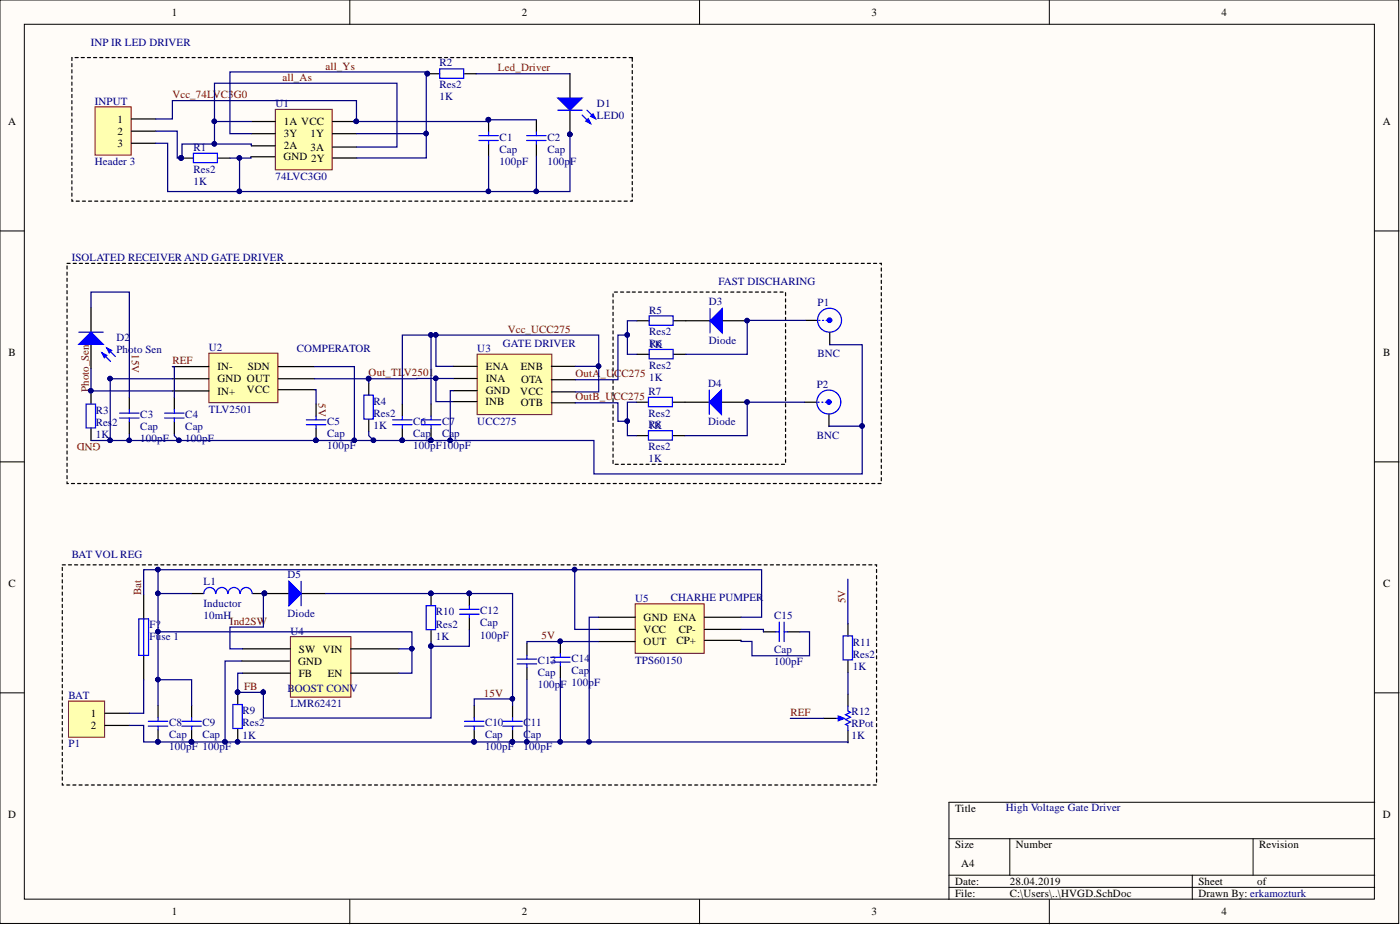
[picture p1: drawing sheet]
<svg xmlns="http://www.w3.org/2000/svg" width="292mm" height="193mm" viewBox="0 0 292 193" stroke-linecap="round" stroke-linejoin="round" font-family="sans-serif">
<defs><g id="words">
<g font-size="2.3">
<text x="35.9" y="3.3">1</text>
<text x="108.9" y="3.3">2</text>
<text x="181.8" y="3.3">3</text>
<text x="254.9" y="3.3">4</text>
<text x="1.7" y="26.1">A</text>
<text x="24.5" y="25.6">1</text>
<text x="24.5" y="28.1">2</text>
<text x="59.2" y="26.1">1A VCC</text>
<text x="59.2" y="28.6">3Y</text>
<text x="64.8" y="28.6">1Y</text>
<text x="288.5" y="26.1">A</text>
<text x="24.5" y="30.7">3</text>
<text x="59.1" y="33.5">GND 2Y</text>
<text x="59.2" y="31.2">2A</text>
<text x="64.8" y="31.4">3A</text>
<text x="1.8" y="74.3">B</text>
<text x="45.4" y="77.3">IN-</text>
<text x="51.7" y="77.3">SDN</text>
<text x="101.4" y="77.2">ENA</text>
<text x="108.6" y="77.2">ENB</text>
<text x="288.6" y="74.3">B</text>
<text x="45.4" y="79.8">GND OUT</text>
<text x="45.4" y="82.3">IN+</text>
<text x="51.5" y="82.1">VCC</text>
<text x="101.4" y="79.7">INA</text>
<text x="101.4" y="82.2">GND</text>
<text x="108.6" y="82.5">VCC</text>
<text x="108.7" y="80">OTA</text>
<text x="101.3" y="84.5">INB</text>
<text x="108.6" y="84.8">OTB</text>
<text x="1.8" y="122.5">C</text>
<text x="288.6" y="122.5">C</text>
<text x="134.3" y="129.6">GND ENA</text>
<text x="62.4" y="136.2">SW VIN</text>
<text x="134.3" y="132.1">VCC</text>
<text x="134.3" y="134.7">OUT</text>
<text x="141.1" y="134.4">CP+</text>
<text x="141.6" y="132.1">CP-</text>
<text x="62.2" y="138.7">GND</text>
<text x="62.4" y="141.2">FB</text>
<text x="68.4" y="141.2">EN</text>
<text x="19" y="149.5">1</text>
<text x="19" y="152.1">2</text>
<text x="1.7" y="170.7">D</text>
<text x="199.3" y="169.4">Title</text>
<text x="288.5" y="170.7">D</text>
<text x="199.3" y="177">Size</text>
<text x="212" y="177">Number</text>
<text x="262.7" y="177">Revision</text>
<text x="199.3" y="184.6">Date:</text>
<text x="200.5" y="180.8">A4</text>
<text x="210.7" y="184.6">28.04.2019</text>
<text x="250" y="184.6">Sheet</text>
<text x="262.3" y="184.6">of</text>
<text x="35.9" y="190.9">1</text>
<text x="108.9" y="190.9">2</text>
<text x="181.8" y="190.9">3</text>
<text x="199.3" y="187.1">File:</text>
<text x="210.7" y="187.1">C:\Users\..\HVGD.SchDoc</text>
<text x="250" y="187.1">Drawn By: erkamozturk</text>
<text x="254.9" y="190.9">4</text>
</g>
<g font-size="2.3" fill="#000080">
<text x="19" y="9.5">INP IR LED DRIVER</text>
<text x="91.7" y="13.9">R2</text>
<text x="19.8" y="21.8">INPUT</text>
<text x="57.5" y="22.3">U1</text>
<text x="91.7" y="21">1K</text>
<text x="91.7" y="18.4">Res2</text>
<text x="124.5" y="22.2">D1</text>
<text x="104.2" y="29.3">C1</text>
<text x="114.2" y="29.3">C2</text>
<text x="124.5" y="24.8">LED0</text>
<text x="19.8" y="34.5">Header 3</text>
<text x="40.4" y="31.4">R1</text>
<text x="104.2" y="34.4">100pF</text>
<text x="104.2" y="31.9">Cap</text>
<text x="114.2" y="34.4">100p</text>
<text x="114.2" y="31.9">Cap</text>
<text x="119" y="34.4">F</text>
<text x="40.4" y="38.5">1K</text>
<text x="40.4" y="36">Res2</text>
<text x="57.5" y="37.5">74LVC3G0</text>
<text x="15" y="54.4">ISOLATED RECEIVER AND GATE DRIVER</text>
<text x="149.9" y="59.4">FAST DISCHARING</text>
<text x="135.5" y="65.4">R5</text>
<text x="147.9" y="63.6">D3</text>
<text x="170.6" y="63.8">P1</text>
<text x="24.3" y="71.1">D2</text>
<text x="135.5" y="70">Res2</text>
<text x="147.9" y="71.8">Diode</text>
<text x="24.3" y="73.6">Photo Sen</text>
<text x="43.6" y="73.2">U2</text>
<text x="61.9" y="73.5">COMPERATOR</text>
<text x="99.6" y="73.4">U3</text>
<text x="104.9" y="72.4">GATE DRIVER</text>
<text x="135.5" y="72.4">R6</text>
<text x="135.5" y="77">Res2</text>
<text x="135.5" y="72.5">1K</text>
<text x="170.6" y="74.5">BNC</text>
<text x="135.3" y="82.4">R7</text>
<text x="135.5" y="79.5">1K</text>
<text x="147.7" y="80.6">D4</text>
<text x="170.4" y="80.9">P2</text>
<text x="20" y="86.3">R3</text>
<text x="20" y="88.8">Res</text>
<text x="23.4" y="88.8">2</text>
<text x="29.3" y="87.2">C3</text>
<text x="29.3" y="89.8">Cap</text>
<text x="38.7" y="87.2">C4</text>
<text x="38.7" y="89.8">Cap</text>
<text x="43.6" y="86.1">TLV2501</text>
<text x="68.3" y="88.6">C5</text>
<text x="77.9" y="89.5">1K</text>
<text x="77.9" y="84.4">R4</text>
<text x="77.9" y="87">Res2</text>
<text x="86.2" y="88.6">C6</text>
<text x="92.2" y="88.6">C7</text>
<text x="99.6" y="88.6">UCC275</text>
<text x="135.3" y="89.3">R8</text>
<text x="135.3" y="89.5">1K</text>
<text x="135.3" y="87">Res2</text>
<text x="147.7" y="88.8">Diode</text>
<text x="20" y="91.4">1K</text>
<text x="29.3" y="92.3">100pF</text>
<text x="38.7" y="92.3">100pF</text>
<text x="68.3" y="93.7">100pF</text>
<text x="68.3" y="91.1">Cap</text>
<text x="86.2" y="93.7">100pF100pF</text>
<text x="86.2" y="91.1">Cap</text>
<text x="92.2" y="91.1">Cap</text>
<text x="135.3" y="93.9">Res2</text>
<text x="170.4" y="91.5">BNC</text>
<text x="135.3" y="96.4">1K</text>
<text x="15" y="116.4">BAT VOL REG</text>
<text x="42.5" y="122.1">L1</text>
<text x="60" y="120.5">D5</text>
<text x="132.5" y="125.5">U5</text>
<text x="139.9" y="125.4">CHARHE PUMPER</text>
<text x="31.2" y="130.9">F?</text>
<text x="42.5" y="129.2">10mH</text>
<text x="42.5" y="126.6">Inductor</text>
<text x="60" y="128.6">Diode</text>
<text x="91" y="128.4">R10</text>
<text x="91" y="130.9">Res2</text>
<text x="100.2" y="128.1">C12</text>
<text x="100.2" y="130.7">Cap</text>
<text x="161.5" y="129.1">C15</text>
<text x="31.2" y="133.5">Fu</text>
<text x="33.7" y="133.5">se 1</text>
<text x="60.6" y="132.4">U4</text>
<text x="91" y="133.5">1K</text>
<text x="100.2" y="133.2">100pF</text>
<text x="161.5" y="136.2">Cap</text>
<text x="177.9" y="134.7">R11</text>
<text x="177.9" y="137.3">Res2</text>
<text x="112.2" y="143.6">100p</text>
<text x="112.2" y="138.5">C13</text>
<text x="112.2" y="141.1">Cap</text>
<text x="116.9" y="143.6">F 100pF</text>
<text x="119.2" y="138.1">C14</text>
<text x="119.2" y="140.7">Cap</text>
<text x="132.5" y="138.5">TPS60150</text>
<text x="161.5" y="138.7">100pF</text>
<text x="177.9" y="139.8">1K</text>
<text x="14.3" y="145.7">BAT</text>
<text x="50.6" y="149">R9</text>
<text x="60" y="144.3">BOOST CONV</text>
<text x="60.6" y="147.6">LMR62421</text>
<text x="177.7" y="149.1">R12</text>
<text x="14.3" y="155.9">P1</text>
<text x="35.3" y="151.5">C8</text>
<text x="35.3" y="154">Cap</text>
<text x="42.2" y="151.5">C9</text>
<text x="42.2" y="154">Cap</text>
<text x="50.6" y="154.1">1K</text>
<text x="50.6" y="151.6">Res2</text>
<text x="101.2" y="151.5">C10</text>
<text x="101.2" y="154">Cap</text>
<text x="109.2" y="151.5">C11</text>
<text x="109.2" y="154">Cap</text>
<text x="177.7" y="154.2">1K</text>
<text x="177.7" y="151.6">RPot</text>
<text x="35.3" y="156.5">100pF 100pF</text>
<text x="101.2" y="156.5">100pF</text>
<text x="109.2" y="156.5">100pF</text>
<text x="209.8" y="169.2">High Voltage Gate Driver</text>
</g>
<g font-size="2.3" fill="#800000">
<text x="59" y="16.9">all_As</text>
<text x="67.9" y="14.5">all_Ys</text>
<text x="103.9" y="14.9">Led_Driver</text>
<text x="36" y="20.5">Vcc_74LVC3G0</text>
<text x="105.9" y="69.4">Vcc_UCC275</text>
<text x="27.5" y="73.9" transform="rotate(90 27.5 73.9)">15V</text>
<text x="36" y="76">REF</text>
<text x="18.5" y="81.7" transform="rotate(-90 18.5 81.7)">Photo_Sen</text>
<text x="76.9" y="78.5">Out_TL</text>
<text x="84.3" y="78.5">V2501</text>
<text x="120.1" y="78.7">OutA</text>
<text x="120.1" y="83.5">OutB_U</text>
<text x="125.3" y="78.7">_U</text>
<text x="128" y="83.5">CC275</text>
<text x="128.2" y="78.7">CC275</text>
<text x="66.4" y="84.1" transform="rotate(90 66.4 84.1)">5V</text>
<text x="21" y="92.4" transform="rotate(-180 21 92.4)">GND</text>
<text x="29.4" y="124.1" transform="rotate(-90 29.4 124.1)">Bat</text>
<text x="176.4" y="125.9" transform="rotate(-90 176.4 125.9)">5V</text>
<text x="48" y="130.3">Ind2SW</text>
<text x="113" y="133.4">5V</text>
<text x="50.9" y="143.9">FB</text>
<text x="100.9" y="145.3">15V</text>
<text x="164.9" y="149.4">REF</text>
</g>
</g></defs>
<g fill="#fffcf8" stroke="#000" stroke-width=".21">
<path d="M0 0h291.8v192.6h-291.8z"/>
<path d="M5.1 5.1h281.7v182.5h-281.7z"/>
</g>
<g fill="none" stroke="#000" stroke-width=".21">
<path d="M73 0v5.1M146 0v5.1M218.9 0v5.1M0 48.2h5.1M286.8 48.2h5.1M0 96.4h5.1M286.8 96.4h5.1M0 144.5h5.1M286.8 144.5h5.1M198 175h88.8M210.7 175v7.6M261.5 175v7.6"/>
<path d="M286.8 167.4h-88.8v20.3M73 187.7v5M146 187.7v5M198 182.6h88.8M198 185.1h88.8M218.9 187.7v5M248.8 182.6v5.1"/>
</g>
<path d="M43.6 73.7h14.4v10.3h-14.4z" fill="#ffffb0" stroke="#800000" stroke-width=".21"/>
<path d="M36 76.5h7.6M36 79h7.6M58.1 76.5h7.6M58.1 79h7.6M36 81.5h7.6M58.1 81.3h7.6" fill="none" stroke="#000" stroke-width=".25"/>
<path d="M99.6 73.9h15.5v12.6h-15.5z" fill="#ffffb0" stroke="#800000" stroke-width=".21"/>
<path d="M94.6 76.4h5M94.6 79h5M115 76.4h5M115 79.2h5M94.5 83.8h5M94.6 81.5h5M115 81.8h5M115 84h5" fill="none" stroke="#000" stroke-width=".25"/>
<path d="M57.4 22.8h11.9v12.6h-11.9z" fill="#ffffb0" stroke="#800000" stroke-width=".21"/>
<path d="M52.4 32.7h5M52.4 25.4h5M52.4 27.9h5M52.4 30.4h5M69.4 25.4h5M69.4 27.9h5M69.4 30.7h5M69.4 33h5" fill="none" stroke="#000" stroke-width=".25"/>
<circle cx="74.3" cy="25.3" r=".47" fill="#000080" stroke="#000080" stroke-width=".21"/>
<path d="M60.6 132.8h12.6v12.6h-12.6z" fill="#ffffb0" stroke="#800000" stroke-width=".21"/>
<path d="M50.4 137.9h10M50.6 135.4h10M73.2 135.4h10M50.6 140.4h10M73.2 140.4h10" fill="none" stroke="#000" stroke-width=".25"/>
<path d="M132.5 126h14.4v10.3h-14.4z" fill="#ffffb0" stroke="#800000" stroke-width=".21"/>
<path d="M124.9 128.8h7.6M124.9 131.3h7.6M124.9 133.8h7.6M147 128.8h7.6M147 131.3h7.6M147 133.6h7.6" fill="none" stroke="#000" stroke-width=".25"/>
<path d="M19.8 22.3h7.6v10.1h-7.6z" fill="#ffffb0" stroke="#800000" stroke-width=".21"/>
<path d="M89.2 15.4h2.5M96.8 15.4h2.6M118.9 15.4v5.1M27.4 24.8h5.1M27.4 27.4h5.1M27.4 29.9h5.1M37.8 33h2.6M45.4 33h2.6M101.9 25v2.5M101.9 30.1v2.5M118.9 23v5.1" fill="none" stroke="#000" stroke-width=".25"/>
<g fill="#000080" stroke="#000080" stroke-width=".21">
<circle cx="89.2" cy="15.3" r=".47"/>
<circle cx="101.9" cy="25" r=".47"/>
<circle cx="37.8" cy="32.9" r=".47"/>
<circle cx="118.9" cy="28" r=".47"/>
</g>
<path d="M91.7 14.4h5v1.9h-5zM40.4 32h5v1.9h-5zM99.9 28.3h4.1M99.9 29.3h4.1M101.9 27.5v.8M101.9 29.3v.8" fill="none" stroke="#00f" stroke-width=".25"/>
<path d="M116.4 20.5h5.1l-2.6 2.5z" fill="#00f"/>
<path d="M116.4 20.5h5.1l-2.6 2.5zM121.5 24l1.7 1.8M122.5 23l1.8 1.8" fill="none" stroke="#00f" stroke-width=".25"/>
<path d="M122.2 25.3l.5-.5 .5 1z" fill="#00f"/>
<path d="M122.2 25.3l.5-.5 .5 1z" fill="none" stroke="#00f" stroke-width=".25"/>
<path d="M123.2 24.3l.5-.5 .6 1z" fill="#00f"/>
<path d="M109.9 28.3h4M109.9 29.3h4M111.9 27.5v.8M111.9 29.3v.8M116.4 23h5.1M123.2 24.3l.5-.5 .6 1zM16.4 69.3h5.1M18 84.3h1.9v5h-1.9z" fill="none" stroke="#00f" stroke-width=".25"/>
<circle cx="118.9" cy="28" r=".47" fill="#000080" stroke="#000080" stroke-width=".21"/>
<path d="M131.9 12h-116.9v30h116.9v-30" fill="none" stroke="#000" stroke-width=".25" stroke-dasharray=".6 .6"/>
<path d="M111.9 25v2.5M111.9 30.1v2.5M19 64.2v5.1M19 71.8v5.1M19 81.8v2.5M19 89.4v2.5" fill="none" stroke="#000" stroke-width=".25"/>
<path d="M16.4 71.8l2.6-2.5 2.5 2.5z" fill="#00f"/>
<path d="M16.4 71.8l2.6-2.5 2.5 2.5zM21.3 73.6l1.7 1.8M22.3 72.6l1.8 1.8" fill="none" stroke="#00f" stroke-width=".25"/>
<path d="M22.3 72.6l1 .5-.5 .5z" fill="#00f"/>
<path d="M22.3 72.6l1 .5-.5 .5z" fill="none" stroke="#00f" stroke-width=".25"/>
<path d="M21.3 73.6l1 .5-.5 .5z" fill="#00f"/>
<g fill="none" stroke="#00f" stroke-width=".25">
<path d="M21.3 73.6l1 .5-.5 .5zM135.4 72.9h5v2h-5zM135.4 65.9h5v2h-5zM25 86.2h4M25 87.2h4M27 85.4v.8M27 87.2v.8M34.3 86.2h4.1M34.3 87.2h4.1M36.4 85.4v.8M36.4 87.2v.8M63.9 87.6h4.1"/>
<path d="M63.9 88.6h4.1M65.9 86.8v.8M65.9 88.6v.8M75.9 82.4h2v5h-2zM81.9 87.6h4.1M81.9 88.6h4.1M83.9 86.8v.8M83.9 88.6v.8M87.9 87.6h4.1M87.9 88.6h4.1M89.9 86.8v.8M89.9 88.6v.8"/>
<path d="M135.3 89.9h5v1.9h-5zM135.3 82.9h5v1.9h-5z"/>
</g>
<g fill="none" stroke="#000" stroke-width=".25">
<path d="M76.9 79.9v2.5M132.9 73.9h2.5M132.9 66.9h2.5M140.5 73.9h2.6M140.5 66.9h7.6M150.7 66.9h5.1M27 82.9v2.5M27 88v2.5M36.4 82.9v2.5M36.4 88v2.5M65.9 84.3v2.5M65.9 89.4v2.5"/>
<path d="M76.9 87.5v2.5M83.9 84.3v2.5M83.9 89.4v2.5M89.9 84.3v2.5M89.9 89.4v2.5M132.8 90.9h2.5M132.8 83.9h2.5M140.4 90.9h2.5M140.4 83.9h2.5"/>
</g>
<g fill="#000080" stroke="#000080" stroke-width=".21">
<circle cx="65.9" cy="91.9" r=".47"/>
<circle cx="83.9" cy="91.9" r=".47"/>
<circle cx="89.9" cy="91.9" r=".47"/>
</g>
<path d="M148.1 66.9l2.6-2.5v5.1z" fill="#00f"/>
<path d="M148.1 66.9l2.6-2.5v5.1zM148.1 64.4v5.1" fill="none" stroke="#00f" stroke-width=".25"/>
<path d="M142.9 83.9h5.1M150.5 83.9h5.1" fill="none" stroke="#000" stroke-width=".25"/>
<path d="M148 83.9l2.5-2.5v5z" fill="#00f"/>
<g fill="none" stroke="#00f" stroke-width=".25">
<path d="M170.8 66.8h.3M171.6 66.8h.2M172.4 66.8h.2M148 83.9l2.5-2.5v5zM148 81.4v5M170.7 83.9h.2M171.4 83.9h.3M172.2 83.9h.3"/>
<circle cx="173.1" cy="66.8" r="2.5"/>
<circle cx="172.9" cy="83.9" r="2.5"/>
</g>
<path d="M14 54.9h169.9v46h-169.9v-46M131.9 60.9h32v36h-36v-36h4" fill="none" stroke="#000" stroke-width=".25" stroke-dasharray=".6 .6"/>
<path d="M168 66.8h2.6M173.1 69.4v2.5M167.9 83.9h2.5M173 86.4v2.6" fill="none" stroke="#000" stroke-width=".25"/>
<g fill="#00f" stroke="#00f" stroke-width=".25">
<circle cx="173.1" cy="66.8" r=".47"/>
<circle cx="172.9" cy="83.9" r=".47"/>
</g>
<path d="M14.3 146.3h7.5v7.5h-7.5z" fill="#ffffb0" stroke="#800000" stroke-width=".21"/>
<g fill="none" stroke="#000" stroke-width=".25">
<path d="M30 124.1v5M30 136.7v5.1M40 123.8h2.5M52.7 123.8h7.6M62.8 123.8h5.1M21.9 148.8h5.1M21.9 151.3h5.1M33 147.2v2.5M33 152.3v2.5M40 147.2v2.5M40 152.3v2.5M49.6 144.4v2.6"/>
<path d="M49.6 152v2.6"/>
</g>
<g fill="none" stroke="#00f" stroke-width=".25">
<path d="M29 129.1h2v7.6h-2zM30 129.1v7.6M45 123.8a1.23 1.23 0 0 0-1.3-1.2 1.23 1.23 0 0 0-1.2 1.2M47.5 123.8a1.23 1.23 0 0 0-1.2-1.2 1.23 1.23 0 0 0-1.2 1.2M50.1 123.8a1.23 1.23 0 0 0-1.3-1.2 1.23 1.23 0 0 0-1.2 1.2M52.6 123.8a1.23 1.23 0 0 0-1.2-1.2 1.23 1.23 0 0 0-1.3 1.2M30.9 150.5h4.1M30.9 151.5h4.1M33 149.7v.8M33 151.5v.8M37.9 150.5h4.1M37.9 151.5h4.1"/>
<path d="M40 149.7v.8M40 151.5v.8M48.6 147h1.9v5h-1.9z"/>
</g>
<g fill="#000080" stroke="#000080" stroke-width=".21">
<circle cx="32.9" cy="154.7" r=".47"/>
<circle cx="39.9" cy="154.7" r=".47"/>
<circle cx="49.6" cy="144.4" r=".47"/>
<circle cx="55.2" cy="123.8" r=".47"/>
</g>
<path d="M60.3 121.3l2.5 2.5-2.5 2.6z" fill="#00f"/>
<g fill="none" stroke="#00f" stroke-width=".25">
<path d="M60.3 121.3l2.5 2.5-2.5 2.6zM62.8 121.3v5.1M88.9 126.4h2v5h-2zM95.9 127.1h4.1M95.9 128.1h4.1M97.9 126.4v.7M97.9 128.1v.8M107.9 137.5h4.1M107.9 138.5h4.1M109.9 136.7v.8M109.9 138.5v.8M114.9 137.1h4"/>
<path d="M114.9 138.1h4M116.9 136.4v.7M116.9 138.1v.8M161.8 131.8h.8M162.6 129.8v4M163.6 129.8v4M163.6 131.8h.8M175.9 132.7h2v5h-2zM96.9 150.5h4.1M96.9 151.5h4.1M98.9 149.7v.8M98.9 151.5v.8"/>
<path d="M104.9 150.5h4.1M104.9 151.5h4.1M106.9 149.7v.8M106.9 151.5v.8M174.4 149.9h1.3"/>
</g>
<g fill="#000080" stroke="#000080" stroke-width=".21">
<circle cx="55.2" cy="123.8" r=".47"/>
<circle cx="89.9" cy="123.8" r=".47"/>
<circle cx="97.9" cy="123.8" r=".47"/>
<circle cx="98.9" cy="154.7" r=".47"/>
<circle cx="106.9" cy="154.7" r=".47"/>
<circle cx="116.9" cy="133.8" r=".47"/>
</g>
<g fill="none" stroke="#000" stroke-width=".25">
<path d="M89.9 123.8v2.6M89.9 131.4v2.6M97.9 123.8v2.6M97.9 128.9v2.5M109.9 134.2v2.5M109.9 139.3v2.5M116.9 133.8v2.6M116.9 138.9v2.5M159.3 131.8h2.5M164.4 131.8h2.5M176.9 130.1v2.6M176.9 137.7v2.6"/>
<path d="M98.9 147.2v2.5M98.9 152.3v2.5M106.9 147.2v2.5M106.9 152.3v2.5M176.9 144.8v2.5M176.9 152.4v2.5"/>
</g>
<path d="M13 117.8h169.9v46h-169.9v-46" fill="none" stroke="#000" stroke-width=".25" stroke-dasharray=".6 .6"/>
<path d="M174.9 149.4l1.3 .5-1.3 .5z" fill="#00f"/>
<path d="M174.9 149.4l1.3 .5-1.3 .5zM176.9 147.3v1l.5 .3-1 .5 1 .5-1 .5 1 .5-1 .5 .5 .3v1" fill="none" stroke="#00f" stroke-width=".25"/>
<path d="M171.8 149.9h2.6" fill="none" stroke="#000" stroke-width=".25"/>
<g fill="#000080" stroke="#000080" stroke-width=".21">
<circle cx="76.9" cy="79" r=".47"/>
<circle cx="44.7" cy="25.3" r=".47"/>
<circle cx="44.7" cy="30" r=".47"/>
<circle cx="89.2" cy="15.3" r=".47"/>
<circle cx="88.9" cy="27.9" r=".47"/>
<circle cx="49.9" cy="39.9" r=".47"/>
<circle cx="101.9" cy="39.9" r=".47"/>
<circle cx="49.9" cy="32.9" r=".47"/>
<circle cx="37.8" cy="32.9" r=".47"/>
<circle cx="74.3" cy="25.3" r=".47"/>
<circle cx="101.9" cy="25" r=".47"/>
<circle cx="111.9" cy="39.9" r=".47"/>
<circle cx="23" cy="79" r=".47"/>
<circle cx="18.9" cy="81.5" r=".47"/>
<circle cx="26.9" cy="91.9" r=".47"/>
<circle cx="73.9" cy="91.9" r=".47"/>
<circle cx="90.9" cy="78.9" r=".47"/>
<circle cx="90.9" cy="69.9" r=".47"/>
<circle cx="124.9" cy="76.4" r=".47"/>
<circle cx="77.9" cy="91.9" r=".47"/>
<circle cx="89.9" cy="69.9" r=".47"/>
<circle cx="130.9" cy="69.9" r=".47"/>
<circle cx="130.9" cy="87.9" r=".47"/>
<circle cx="155.9" cy="66.9" r=".47"/>
<circle cx="155.9" cy="83.9" r=".47"/>
<circle cx="179.9" cy="88.9" r=".47"/>
<circle cx="23" cy="91.9" r=".47"/>
<circle cx="37.3" cy="91.9" r=".47"/>
<circle cx="46.9" cy="154.7" r=".47"/>
<circle cx="55.2" cy="123.8" r=".47"/>
<circle cx="89.9" cy="134.8" r=".47"/>
<circle cx="49.6" cy="154.7" r=".47"/>
<circle cx="98.9" cy="154.7" r=".47"/>
<circle cx="106.9" cy="154.7" r=".47"/>
<circle cx="85.9" cy="135.3" r=".47"/>
<circle cx="106.9" cy="145.8" r=".47"/>
<circle cx="32.9" cy="118.8" r=".47"/>
<circle cx="32.9" cy="123.8" r=".47"/>
<circle cx="32.9" cy="131.8" r=".47"/>
<circle cx="32.9" cy="141.8" r=".47"/>
<circle cx="119.9" cy="118.8" r=".47"/>
<circle cx="116.9" cy="154.7" r=".47"/>
<circle cx="122.9" cy="154.7" r=".47"/>
<circle cx="109.9" cy="154.7" r=".47"/>
<circle cx="118.9" cy="28" r=".47"/>
<circle cx="93.9" cy="91.9" r=".47"/>
<circle cx="65.9" cy="91.9" r=".47"/>
<circle cx="83.9" cy="91.9" r=".47"/>
<circle cx="89.9" cy="91.9" r=".47"/>
<circle cx="54.9" cy="144.4" r=".47"/>
<circle cx="49.6" cy="144.4" r=".47"/>
<circle cx="89.9" cy="123.8" r=".47"/>
<circle cx="97.9" cy="123.8" r=".47"/>
<circle cx="32.9" cy="154.7" r=".47"/>
<circle cx="39.9" cy="154.7" r=".47"/>
</g>
<g fill="none" stroke="#000080" stroke-width=".25">
<path d="M99.4 15.4h19.5M32.5 29.9h2.5v10.1h66.9v-7.4M32.5 27.4h4.5v5.6h1v-3h6.8M32.5 24.8h3.5v-3.8h38.4v4.4h27.5v-.4h10M44.8 25.4v-8h38v13.3h-8.4M50 33v7M52.4 32.7v.3h-4.4M52.4 25.4h-7.6v4.6h7.6v.4M52.4 27.9h-4.4v-12.9h41.2v.4h-.3v12.5M74.4 27.9h14.5v5.1h-14.5M111.9 32.6v7.4M118.9 28v12h-17"/>
<path d="M19 64.2v-3.3h8v22M19 76.9v4.9M23 78.9v13h-4M23 79h13M36 76.5h.4v6.4M65.7 76.5h8.2v15.4M76.9 79v.9M89.9 69.9v14.4M90.9 79h-25.2M90.9 69.9h-7v14.4M94.6 79h-3.7v4.8h3.6M94.6 76.4h-3.7v-6.5h34v6.5h-4.9"/>
<path d="M124.9 76.4v5.4h-4.9M130.9 69.9h-2v9.3h-8.9M132.9 66.9h-2v7h2M155.8 66.9h.1v7h-12.8M168 66.8l-12.1 .1M173.1 71.9h6.8v27h-56v-7h-86.5M19 81.5h17M27 90.5v1.4M36.4 90.5v.4l1 1h-14.4M65.7 81.3h.2v3M76.9 90v.9l1.1 1M94.6 81.5h-.7v10.4"/>
<path d="M120 84h8.9v3.9h2M132.8 83.9h-1.9v7h1.9M155.6 83.9h.3v7h-13M155.9 83.9h12M179.9 88.9l-6.9 .1M33 118.9v28.3M119.9 118.9h39v9.9h-4.3M30 124.1v-5.2h89.9v12.4h5M33 131.8h52.9v3.6M33 123.8h7M50.4 137.9h-3.4v16.9M55.2 123.8h-.2v7h-7v4.6h2.6"/>
<path d="M67.9 123.8h39v23.4M83.2 135.4h2.7v5h-2.7M89.9 134.8v15h-34.9v-5.4M97.9 131.4v3.4h-8v-.8M124.9 133.8h-15v.4M124.9 128.8h-2v26h-13M154.6 131.3h4.7v.5M166.9 131.8h2v5h-12v-3h-2.3v-.2M176.9 120.8v9.3M27 151.3h3v3.5h19.6v-.2M30 141.8v7h-3M33 141.8h7v5.4"/>
<path d="M50.6 140.4h-1v4h5.4v-.6M106.9 145.8h-8v1.4M109.9 141.8v13h-60.3M116.9 141.4v13.4M122.9 154.8h54v.1M164.9 149.9h6.9M176.9 140.3v4.5"/>
</g>
<use href="#words"/>
</svg>
